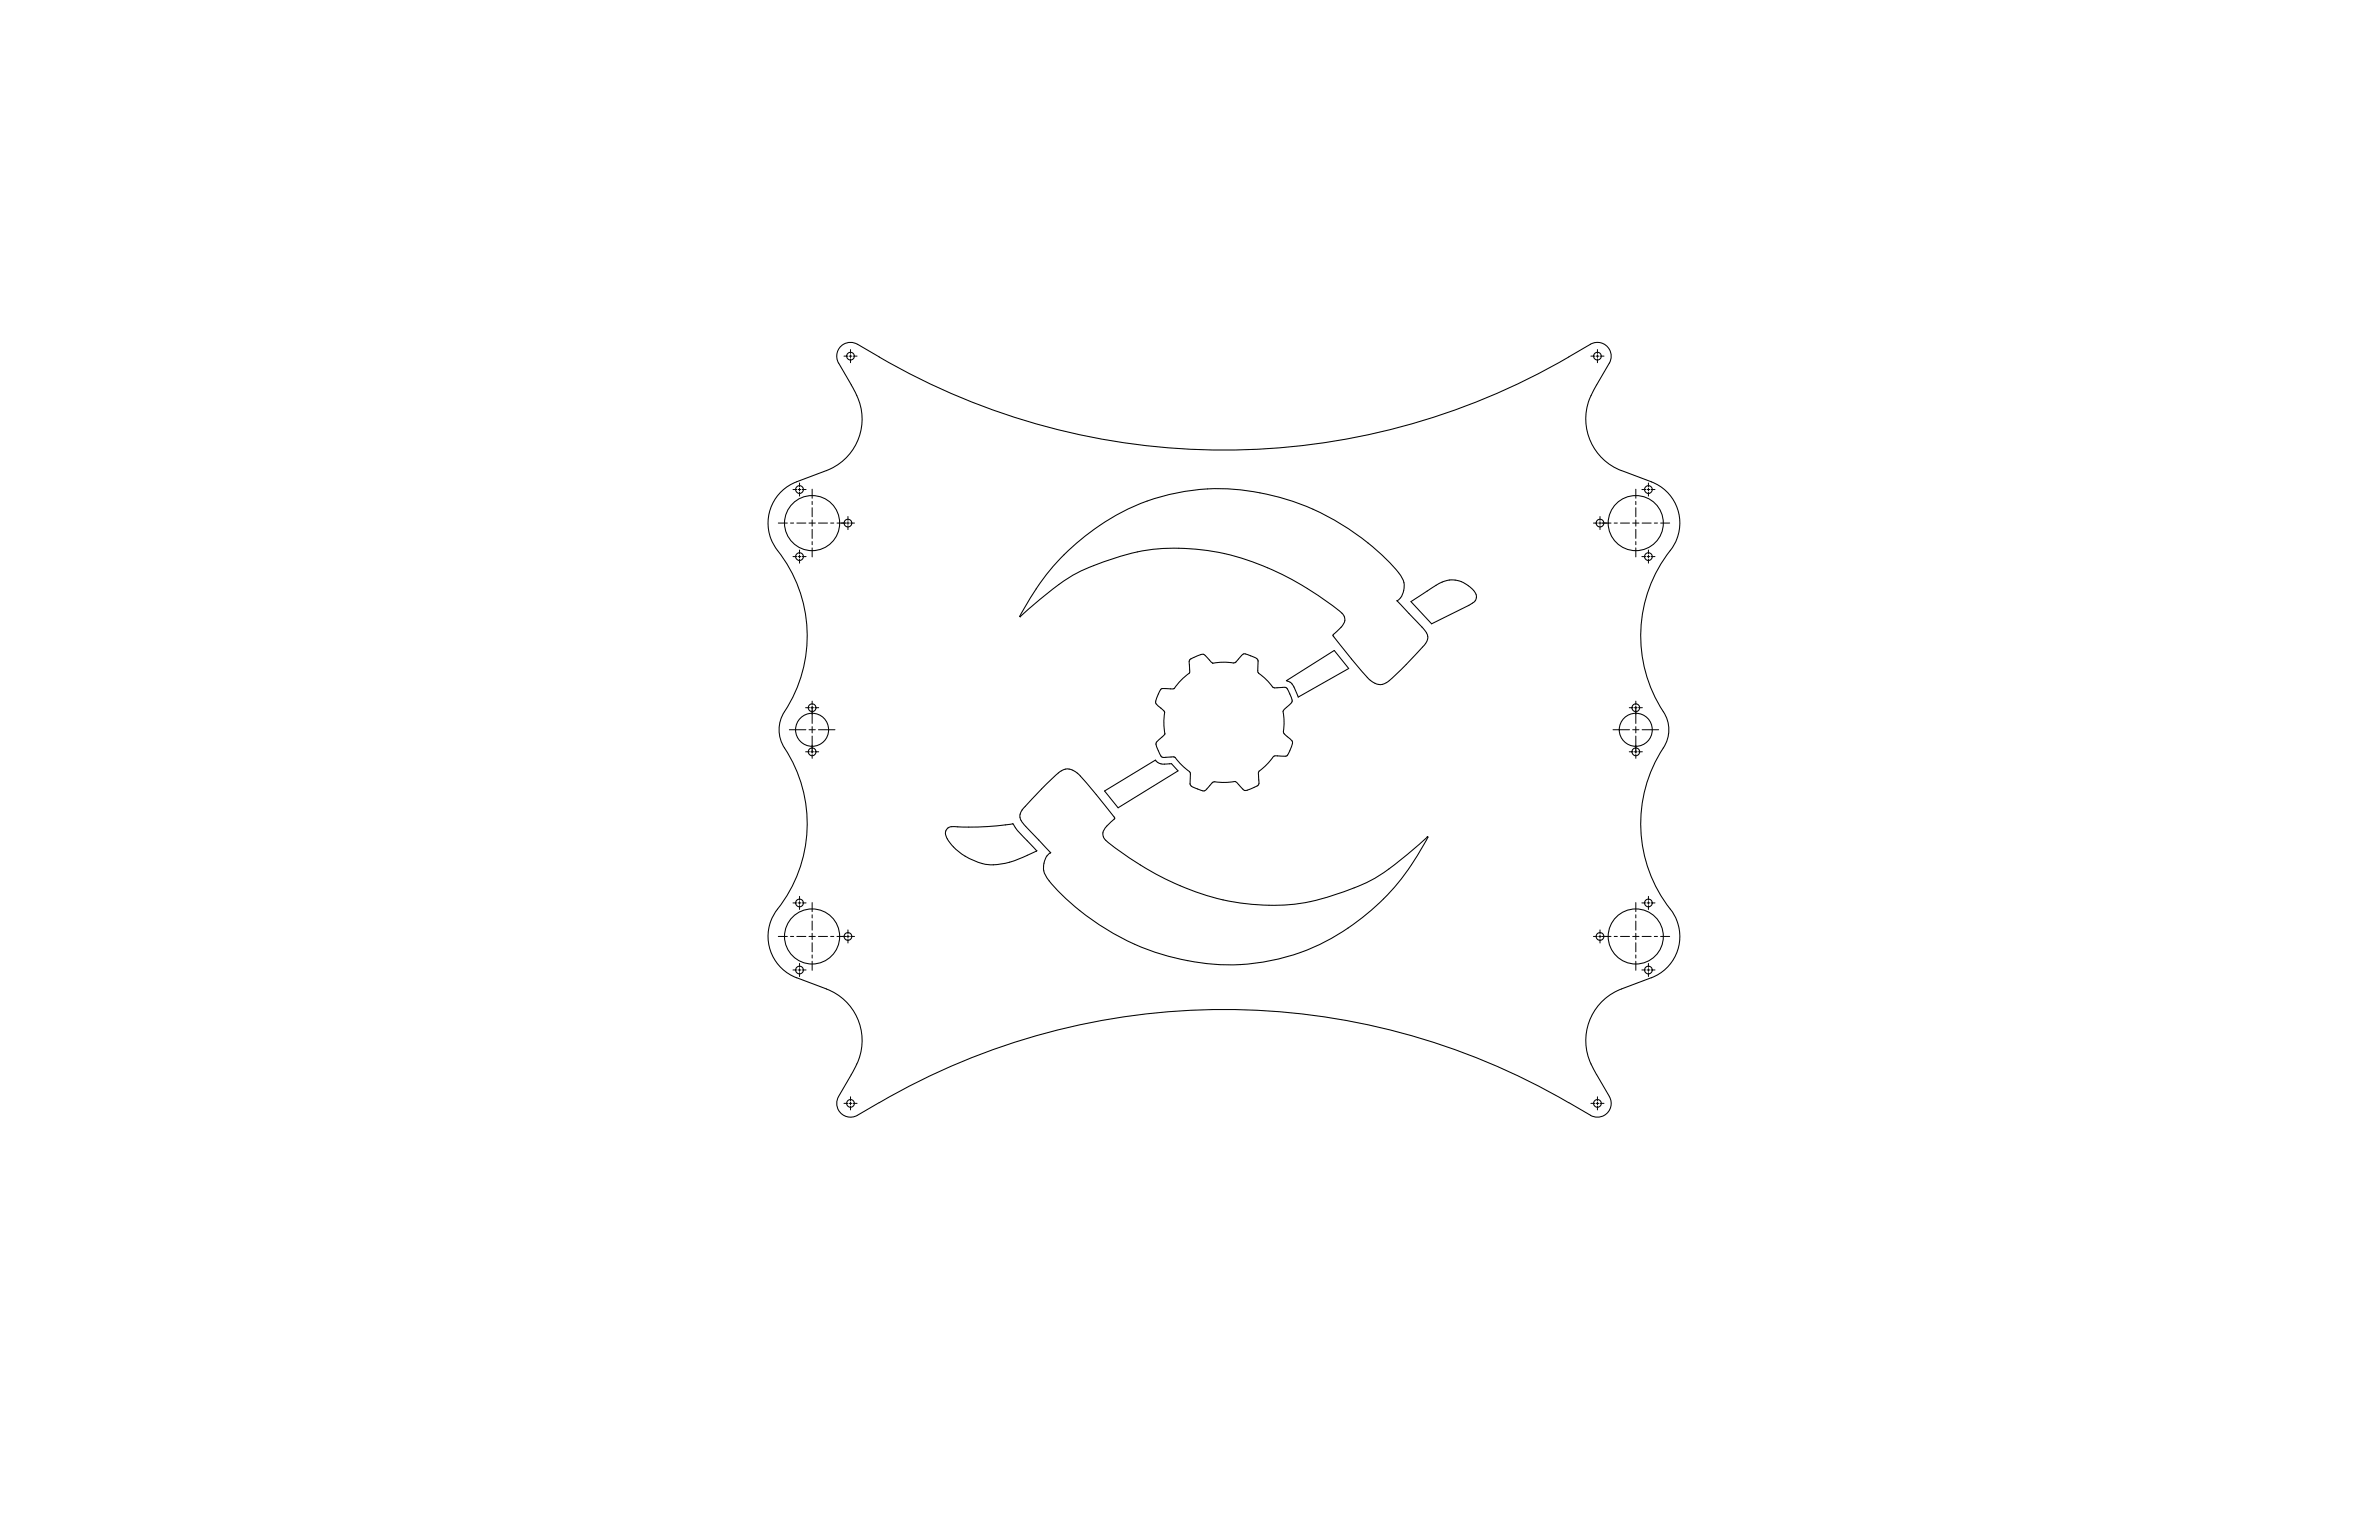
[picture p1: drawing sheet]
<svg xmlns="http://www.w3.org/2000/svg" width="864mm" height="559mm" viewBox="0 0 864 559" stroke-linecap="round" stroke-linejoin="round" font-family="sans-serif">
<g fill="none" stroke="#000" stroke-width=".38">
<path d="M311.2 124.9a5 5 0 0 0-6 .8 5 5 0 0 0-.8 6.1l4.6 7.8a20.9 20.9 0 0 1-1.8 26.4 20.6 20.6 0 0 1-7.2 4.8M311.3 124.9a249.7 249.7 0 0 0 266.1 0M577.3 124.9a5 5 0 0 1 6.1 .8 5 5 0 0 1 .8 6.1l-4.6 7.8M579.6 139.7a20.7 20.7 0 0 0 5.8 29.5l3.2 1.6M289.2 174.8a16 16 0 0 0-7 24.9 50.1 50.1 0 0 1 2 59.5 12 12 0 0 0 .6 12.2 50.5 50.5 0 0 1-3.7 60.2 16 16 0 0 0 8.1 23.2l10.8 4M300 170.7l-10.8 4.1M588.6 170.7l10.9 4.1M599.4 174.8a16 16 0 0 1 6.9 24.9 50.3 50.3 0 0 0-1.9 59.5 11.8 11.8 0 0 1-.6 12.2 50.5 50.5 0 0 0 3.8 60.2 16 16 0 0 1-8.2 23.2l-10.8 4a20.3 20.3 0 0 0-9.3 30.6l.3 .6M386.3 201.3a78.5 78.5 0 0 1 83.4-19.2 87.5 87.5 0 0 1 38.8 26.8 6.7 6.7 0 0 1-1.3 9.1l3.6 3.9a42.7 42.7 0 0 1 7.3 8.4 4.3 4.3 0 0 1-1.7 4.5l-3.6 3.9a49.1 49.1 0 0 1-10.2 9.4 6 6 0 0 1-6.6-2.7l-12-14.6-.1-.5 1.4-1.2a6.1 6.1 0 0 0 2.9-4.6 4.2 4.2 0 0 0-2.3-3.1 102.9 102.9 0 0 0-47.8-21.7 72.3 72.3 0 0 0-40 5.1 56.3 56.3 0 0 0-19.4 11.7l-8.5 7.2a90.1 90.1 0 0 1 16.1-22.4zM507.2 218h-.1M512.2 218.3l3.8-2.5a28.4 28.4 0 0 1 10.1-5.3 10.1 10.1 0 0 1 9.8 5.6l.1 .2a3.5 3.5 0 0 1-2.8 3.3l-13.5 6.8zM440.3 240.6l-1.9-1.8a2.31 2.31 0 0 0-2.2-1.4l-3.9 1.7a1.68 1.68 0 0 0-.5 2.1v1.2a2.28 2.28 0 0 1-1.5 3l-2.5 2.4-1.5 2-2.8 .1a1.92 1.92 0 0 0-2.8 1.4l-1.2 3.1a1.62 1.62 0 0 0 1.1 1.9l2.1 1.9v1.2a21.6 21.6 0 0 0 .2 6.8l-1.6 1.7a2.74 2.74 0 0 0-1.7 2.1 9.2 9.2 0 0 0 2.4 4.8l4.4-.1 2.3 2.6 2.4 2.2a1.93 1.93 0 0 1 1 2.5 3.9 3.9 0 0 0 .2 3l2.9 1.5a2.09 2.09 0 0 0 3.4-.8l.8-.9a1.83 1.83 0 0 1 2.3-1l5.6-.1a1.71 1.71 0 0 1 2.3 1l.7 .7a2.31 2.31 0 0 0 2.2 1.4l3.9-1.6a1.68 1.68 0 0 0 .5-2.2l-.1-2.4 .3-.8"/>
<path d="M447.8 240.6l-3.3-.3-4.2 .4M447.8 240.6l.7-.2 1.6-1.9a2.09 2.09 0 0 1 3.4-.7l.5 .2a3.5 3.5 0 0 1 2.7 1.7l-.1 1.8a3.1 3.1 0 0 0 .3 2.8l2.5 2 2.9 3.2 4.4-.1a9.1 9.1 0 0 1 2.3 5.3l-1.6 1.6a2.58 2.58 0 0 0-1.4 3.5l-.1 6 1.4 1.5a3.2 3.2 0 0 1 1.9 2.2l-1 2.9a2.24 2.24 0 0 1-1.6 2l-3.5-.1-.8 .2M467 247l17.3-11 5.3 6.6-18.3 10.4-.2-.7a8.9 8.9 0 0 0-3.2-5zM462.2 274.5l-2 2.6-3.1 2.7M605.7 266.2h.1M378.9 285.5l3.7-3.7a6.2 6.2 0 0 1 6.1-2.6l1.4 .7a70.7 70.7 0 0 1 11.1 12.4l3.4 4.4v.4l-1.3 1.2a6.1 6.1 0 0 0-2.9 4.7 4.2 4.2 0 0 0 2.2 3 102.9 102.9 0 0 0 47.8 21.7 72.3 72.3 0 0 0 40.1-5.1 56.3 56.3 0 0 0 19.3-11.7l8.5-7.2a83.8 83.8 0 0 1-53.3 44 83.4 83.4 0 0 1-62.8-10.1 77.8 77.8 0 0 1-22.5-19.7 6.6 6.6 0 0 1 1.7-8.5l-3.7-3.9a42.7 42.7 0 0 1-7.3-8.4 4.3 4.3 0 0 1 1.8-4.5zM401 287l18.4-11.2a4.7 4.7 0 0 0 5.1 1.4l.8-.1 2.3 2.6-21.7 13.4zM343.9 300.7a4.2 4.2 0 0 1 3.8-.7h10l9.9-1.1a71.7 71.7 0 0 0 8.7 9.8v.1a35.4 35.4 0 0 1-17.4 5 20.4 20.4 0 0 1-15.5-10.6 2.37 2.37 0 0 1 .5-2.5zM376.3 308.7h.1M518.1 303.6v.1M300 358.9a20.3 20.3 0 0 1 9.3 30.5l-4.9 8.5a5 5 0 0 0 .8 6 5 5 0 0 0 6 .8M579.6 390l4.6 7.9a5 5 0 0 1-.8 6 5 5 0 0 1-6.1 .8 249.1 249.1 0 0 0-258.1-4.6l-7.9 4.6"/>
<circle cx="308.7" cy="129.2" r="1.4"/>
<circle cx="579.9" cy="129.2" r="1.4"/>
<circle cx="290.2" cy="177.6" r="1.41"/>
<circle cx="598.4" cy="177.6" r="1.41"/>
<circle cx="294.8" cy="189.8" r="10"/>
<circle cx="307.8" cy="189.8" r="1.4"/>
<circle cx="580.8" cy="189.8" r="1.4"/>
<circle cx="593.8" cy="189.8" r="10"/>
<circle cx="290.2" cy="202" r="1.4"/>
<circle cx="598.4" cy="202" r="1.4"/>
<circle cx="294.8" cy="256.8" r="1.4"/>
<circle cx="593.8" cy="256.8" r="1.41"/>
<circle cx="294.8" cy="264.8" r="6"/>
<circle cx="294.8" cy="272.8" r="1.4"/>
<circle cx="593.8" cy="264.8" r="6"/>
<circle cx="593.8" cy="272.8" r="1.41"/>
<circle cx="290.2" cy="327.6" r="1.41"/>
<circle cx="294.8" cy="339.8" r="10"/>
<circle cx="307.8" cy="339.8" r="1.4"/>
<circle cx="580.8" cy="339.8" r="1.4"/>
<circle cx="593.8" cy="339.8" r="10"/>
<circle cx="598.4" cy="327.6" r="1.4"/>
<circle cx="290.2" cy="352" r="1.42"/>
<circle cx="598.4" cy="352" r="1.4"/>
<circle cx="308.7" cy="400.4" r="1.4"/>
<circle cx="579.9" cy="400.4" r="1.4"/>
</g>
<g fill="none" stroke="#000" stroke-width=".36">
<path d="M307.8 129.2h-1.4M308.3 129.2h.9M308.7 130.2v1.4M308.7 126.8v1.4M308.7 128.7v1M309.7 129.2h1.4M578.9 129.2h-1.4M579.4 129.2h1M579.9 126.8v1.4M579.9 128.7v1M579.9 130.2v1.4M580.9 129.2h1.4"/>
<path d="M289.3 177.6h-1.4M289.7 177.6h1M290.2 175.2v1.4M290.2 177.1v1M290.2 178.6v1.4M291.2 177.6h1.4M294.8 177.5v3.3M593.8 177.5v3.3M597.4 177.6h-1.4M597.9 177.6h1M598.4 178.6v1.4M598.4 175.2v1.4"/>
<path d="M598.4 177.1v1M599.4 177.6h1.4M285.8 189.8h-3.3M288.1 189.8h-1.1M290.2 199.6v1.4M292.5 189.8h-3.3M293.7 189.8h2.3M294.8 192.1v3.3M294.8 196.5v1.2M294.8 198.8v3.3M294.8 181.9v1.2M294.8 184.2v3.3"/>
<path d="M294.8 188.7v2.2M297.1 189.8h3.3M301.5 189.8h1.2M303.8 189.8h3.3M307.3 189.8h1M307.8 190.8v1.4M307.8 187.4v1.4M307.8 189.3v1M308.8 189.8h1.4M579.8 189.8h-1.4M580.3 189.8h1M580.8 187.4v1.4"/>
<path d="M580.8 189.3v1M580.8 190.8v1.4M584.8 189.8h-3.3M587.1 189.8h-1.1M591.5 189.8h-3.3M592.7 189.8h2.3M593.8 181.9v1.2M593.8 184.2v3.3M593.8 188.7v2.2M593.8 192.1v3.3M593.8 196.5v1.2M593.8 198.8v3.3"/>
<path d="M596.1 189.8h3.3M598.4 199.6v1.4M600.5 189.8h1.2M602.8 189.8h3.3M287.9 202h1.4M290.2 201.5v1M290.2 202.9v1.4M290.7 202h-1M292.6 202h-1.4M596 202h1.4M598.4 202.9v1.4M598.4 201.5v1"/>
<path d="M598.9 202h-1M600.8 202h-1.4M293.8 256.8h-1.4M294.3 256.8h1M294.8 254.4v1.4M294.8 256.3v6.2M295.8 256.8h1.4M592.8 256.8h-1.4M593.3 256.8h1M593.8 254.4v1.4M593.8 256.3v6.2M594.8 256.8h1.4"/>
<path d="M286.5 264.8h6M293.8 272.8h-1.4M294.3 272.8h1M294.8 267.1v6.2M294.8 273.8v1.4M294.8 263.7v2.2M295.8 272.8h1.4M296 264.8h-2.3M303.1 264.8h-6M585.5 264.8h6M592.8 272.8h-1.4M593.3 272.8h1"/>
<path d="M593.8 263.7v2.2M593.8 267.1v6.2M593.8 273.8v1.4M594.8 272.8h1.4M595 264.8h-2.3M602.1 264.8h-6M285.8 339.8h-3.3M287.9 327.6h1.4M288.1 339.8h-1.1M290.2 325.2v1.4M290.2 327.1v1M290.2 328.6v1.4"/>
<path d="M290.7 327.6h-1M292.5 339.8h-3.3M292.6 327.6h-1.4M293.7 339.8h2.3M294.8 327.5v3.3M294.8 331.9v1.2M294.8 334.2v3.3M294.8 338.7v2.2M297.1 339.8h3.3M301.5 339.8h1.2M303.8 339.8h3.3M307.3 339.8h1"/>
<path d="M307.8 337.4v1.4M307.8 339.3v1M308.8 339.8h1.4M579.8 339.8h-1.4M580.3 339.8h1M580.8 337.4v1.4M580.8 339.3v1M584.8 339.8h-3.3M587.1 339.8h-1.1M591.5 339.8h-3.3M592.7 339.8h2.3M593.8 327.5v3.3"/>
<path d="M593.8 331.9v1.2M593.8 334.2v3.3M593.8 338.7v2.2M596 327.6h1.4M596.1 339.8h3.3M598.4 328.6v1.4M598.4 325.2v1.4M598.4 327.1v1M598.9 327.6h-1M600.5 339.8h1.2M600.8 327.6h-1.4M602.8 339.8h3.3"/>
<path d="M287.9 352h1.4M290.2 349.6v1.4M290.2 351.5v1M290.2 352.9v1.4M290.7 352h-1M292.6 352h-1.4M294.8 342.1v3.3M294.8 346.5v1.2M294.8 348.8v3.3M307.8 340.8v1.4M580.8 340.8v1.4M593.8 342.1v3.3"/>
<path d="M593.8 346.5v1.2M593.8 348.8v3.3M596 352h1.4M598.4 352.9v1.4M598.4 349.6v1.4M598.4 351.5v1M598.9 352h-1M600.8 352h-1.4M308.7 398v1.4M308.7 399.9v1M579.9 398v1.4M579.9 399.9v1"/>
<path d="M307.8 400.4h-1.4M308.3 400.4h.9M308.7 401.3v1.4M309.7 400.4h1.4M578.9 400.4h-1.4M579.4 400.4h1M579.9 401.3v1.4M580.9 400.4h1.4"/>
</g>
</svg>
